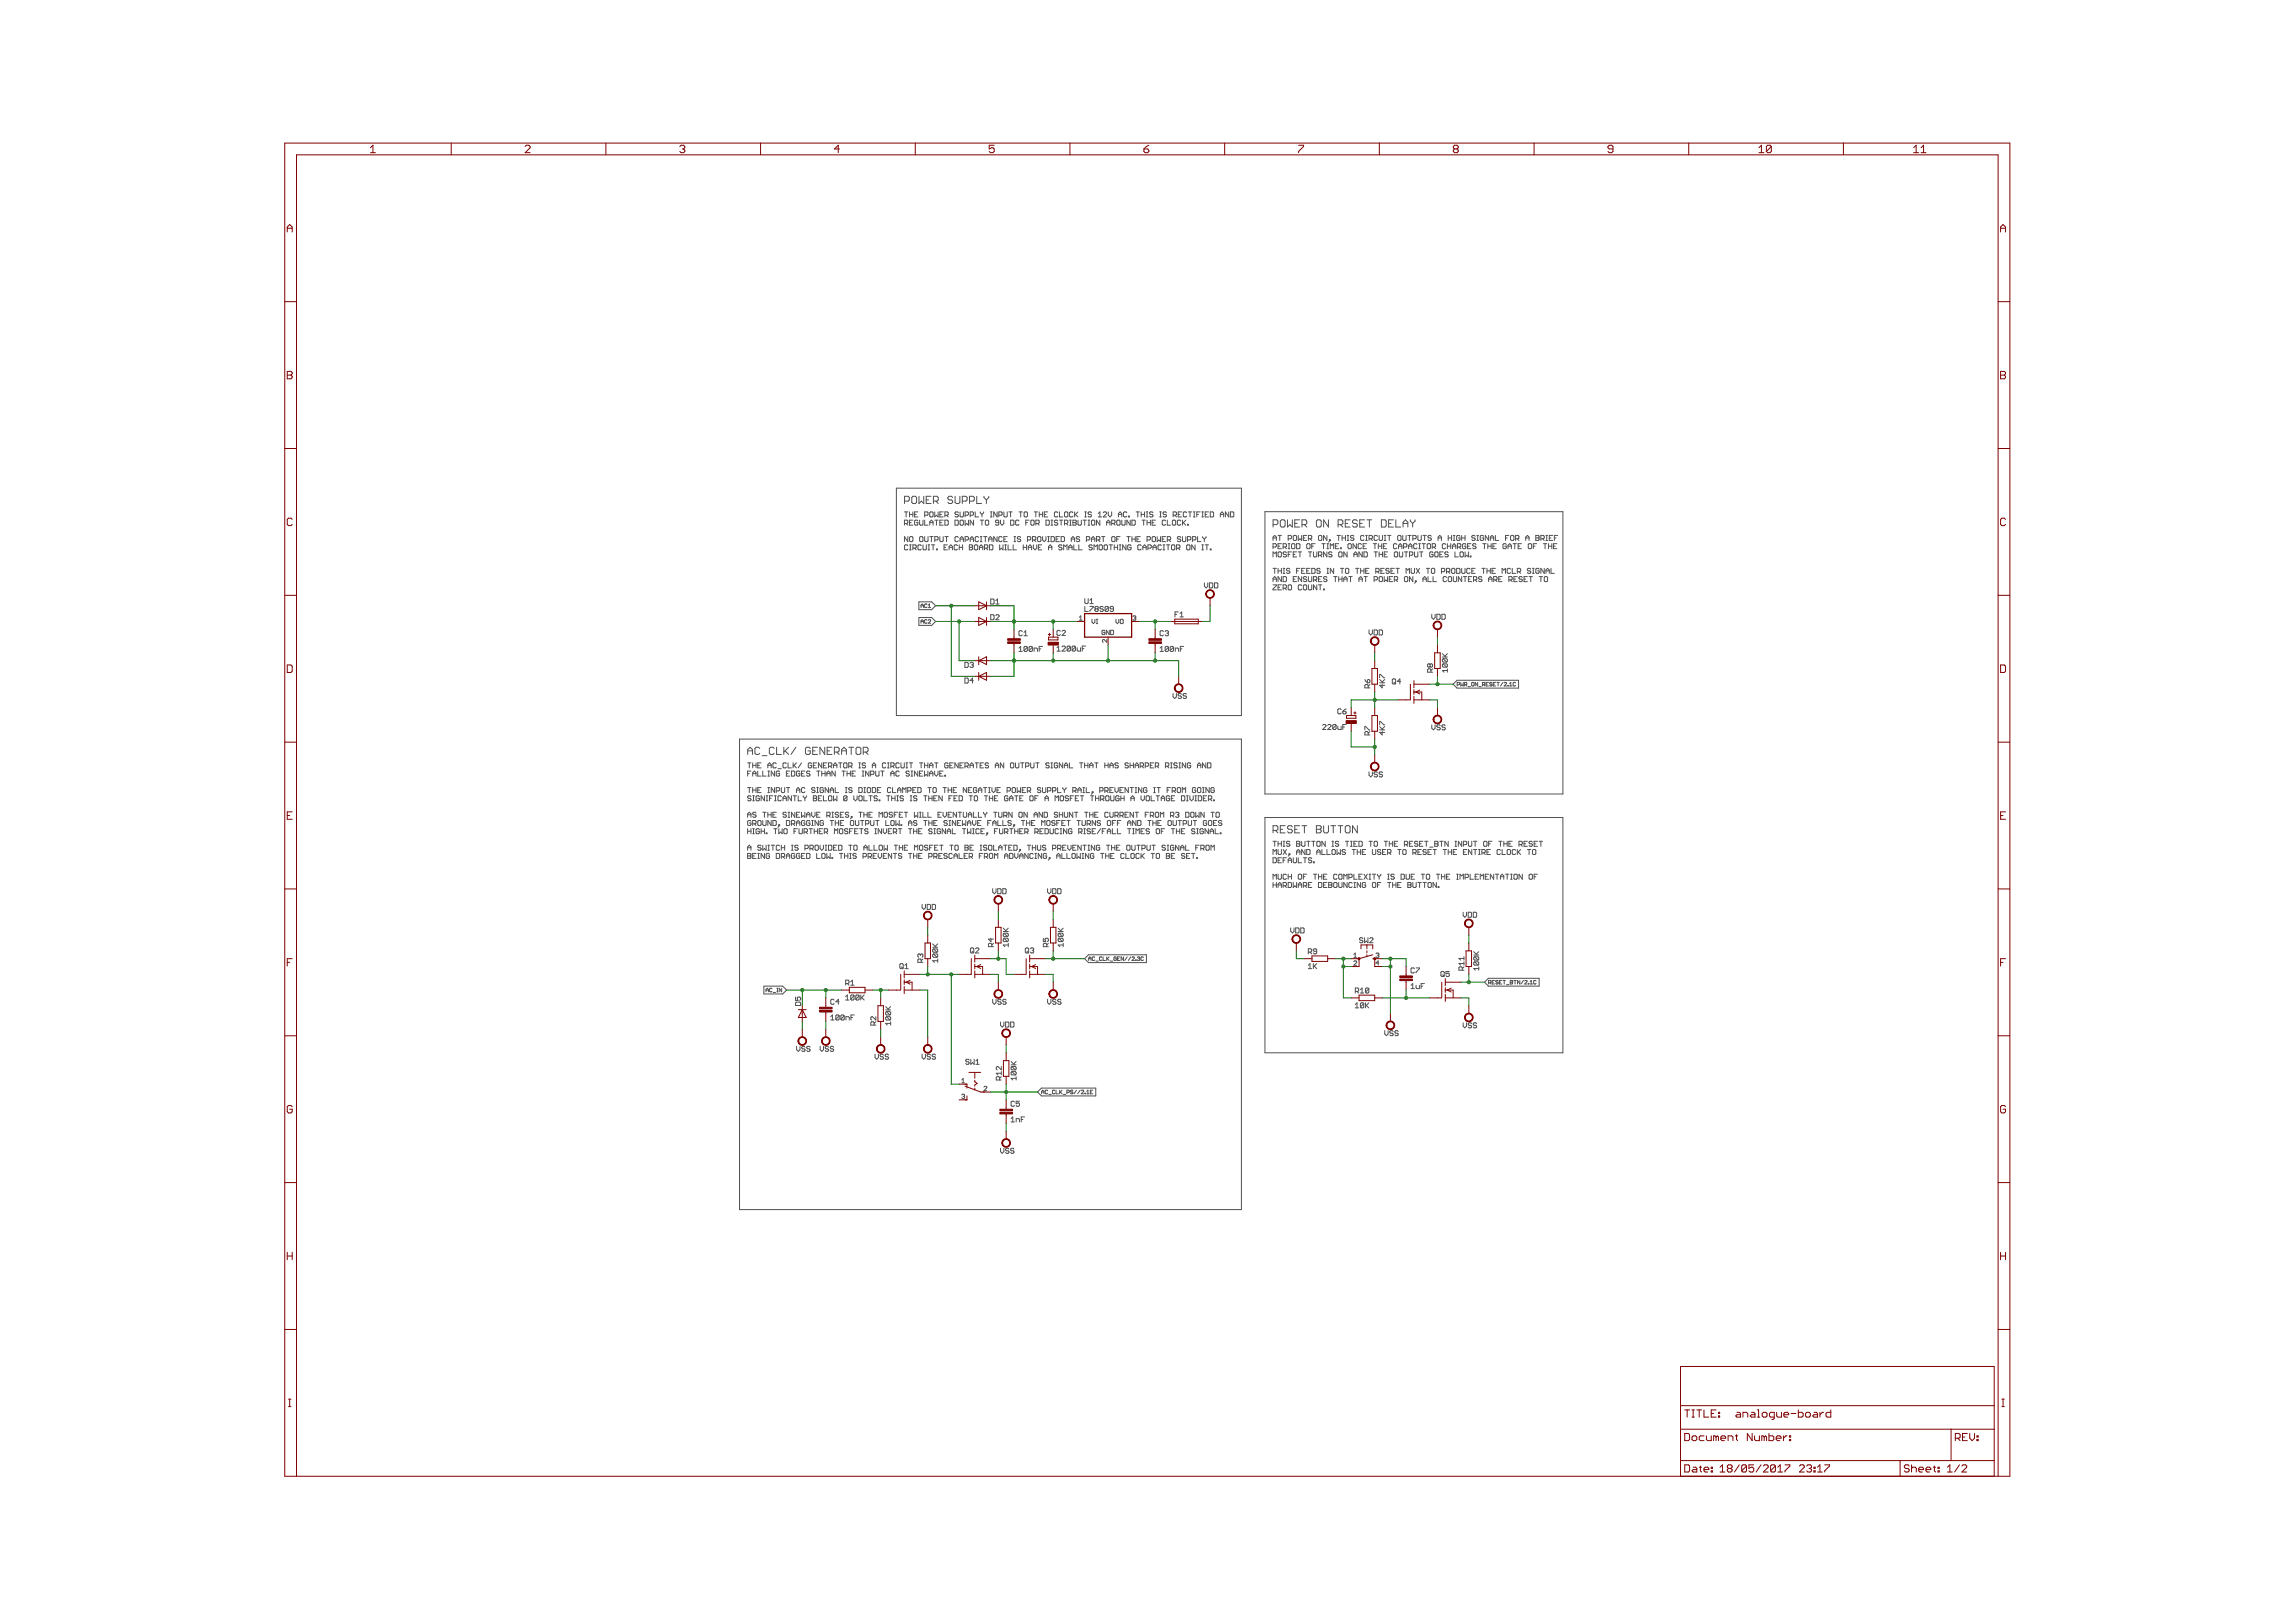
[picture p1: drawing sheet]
<svg xmlns="http://www.w3.org/2000/svg" width="1189mm" height="841mm" viewBox="0 0 1189 841" stroke-linecap="round" stroke-linejoin="round" font-family="sans-serif">
<g fill="none" stroke="#505050" stroke-width=".52">
<path d="M465 253h178v118h-178zM469 260h2v-2v-1h-2v4M473 257l2 1v2l-1 1h-1v-1v-2zM476 257v4l1-1 2 1v-4M480 259h1M482 257h-2v4h2M484 260h2v-2v-1h-2v4M485 260l1 1M494 258l-1-1h-1l-1 1 2 1 1 1-1 1h-1l-1-1M495 257v3l1 1h1v-1v-3M499 260h2v-1v-2h-2v4M502 260h2l1-2-1-1h-2v4"/>
<path d="M506 257v4h3M510 257l1 2M511 259v2M512 257l-1 2M469 271h1v-1h-1v2M469 265h1M470 265v3M470 271v1M470 278v3l-1-3v3M471 265v3M471 267h2M471 271h1"/>
<path d="M472 278h1v3l-2-1zM473 270h-2v2h2M473 265v3M474 267h1M476 265h-2v3h2M476 270h-1h-1v2h2v-1h-1M477 270v2h1v-2M477 278h1v3l-1-1zM479 267h2v-2h-2v3M479 270v2h2M479 278l1 3 1-1v-2M482 272v-2h1h1v2"/>
<path d="M482 271h2M482 278h2M482 265l2 1-1 2-1-1zM483 278v3M484 265v3l1-1 1 1v-3M484 280h2v-2h-2v3M484 270h2M485 270v2M487 267h1M487 278l1 3 1-1v-2M487 271h1M489 265h-2v3h2"/>
<path d="M489 270h-2v2h2M490 267h1v-2h-1v3M490 270h1v2h-1zM490 278h1M491 267v1M491 278v3M495 270h2l-1 2h-1zM497 266l-2-1v1l1 1h1l-1 1-1-1M497 278h-1h-1v3l2-1M498 265v3l1-1v-2M498 270h1v2h-1zM498 279h1"/>
<path d="M500 267h2l-1-2h-1v3M500 270v2l1-1 1 1v-2M500 280h1l1-2h-2v3M503 267h1l1-1-2-1v3M503 279h2M505 270v2l-2-2v2M505 265v3h2M507 278h-2l1 3 1-1M508 265l1 2M508 270h2M508 278h1M508 278v3"/>
<path d="M509 267v1M509 270v2M510 265l-1 2M510 278h2M511 270h1v2h-1zM511 278v3M512 279h2M513 265h1M513 268h1M514 265v3M517 265v3l-2-3v3M517 278v3l-2-3v3"/>
<path d="M518 271l-2-1h2v2h-1h-1M518 267h1v-2h-1v3M518 270v1l1 1 1-1v-1M519 278h-1v3l1-1M520 265l1 3 1-1v-2M520 279h1M522 278h-2v3h2M523 265h2M524 265v3M524 270h1v2h-1zM525 278h1M526 278v3"/>
<path d="M528 270h-2v2h1h1M528 265h2M529 265v3M529 278h-1l-1 1h2v1v1l-2-1M531 265l1 1v2l-1-1zM532 271h.1M532 280h2v-2h-2v3M533 270h-1v2M535 270h1v2h-2zM535 280h1l1-2h-2v3M536 265h2M536 280l1 1"/>
<path d="M537 265v3M537 271h1l1-1h-2v2M538 271l1 1M538 278h1v3l-1-1zM539 267h1M539 265v3M540 265v3M540 278v2l1 1 1-1v-2M541 267h1M542 270h2l-1 2h-1zM543 265h-2v3h2M543 278h1"/>
<path d="M543 278v3M545 278h1v3h-1zM545 270h1M545 272h1M545 270v2M547 279h1M548 266v-1l-2 1v1l1 1 1-1M548 270h-2l1 1h1v1h-2M549 278h-2v3h2M549 265v3h2M549 270h2M550 278h2l-1 3h-1z"/>
<path d="M550 270v2M552 271h1v-1h-1v2M552 265l1 1v2l-1-1zM553 271v1M554 270h1M554 272h1M555 270v2M555 279h2M556 266v-1l-2 1v1l1 1 1-1M556 270h2l-1 2h-1zM556 271h1M557 265v3"/>
<path d="M557 267l2 1M559 265l-2 2M559 270v2h1v-2M560 278h-1h-1v1l2 1-1 1-1-1M561 270h2M562 270v2M562 265h1M562 268h1M563 265v3M563 280h1l1-2h-2v3M564 270h1M564 272h1"/>
<path d="M564 270v2M566 266l-1-1-1 1v1h2l-1 1-1-1M566 279h1M566 270h1v2h-1zM568 280h2v-2h-2v3M569 280l1 1M569 268h2M569 266l1-1v3M570 270v2l-2-2v2M571 278h2M572 266v-1l1 1-1 2h1M572 278v3"/>
<path d="M574 271h1M574 272v-2h1v2M574 265v2l1 1 1-1v-2M576 271h1l1-1h-2v2M577 278h1l-1 3-1-1zM577 271l1 1M579 270h1v2h-1zM579 279h1M580 267h1M580 268v-2v-1l1 1v2M580 278h-1v3M581 270l1 2h1v-2"/>
<path d="M584 266v-1l-2 1v1l1 1 1-1M584 278h2M585 267v1zM585 278v3M586 270v2l-2-2v2M587 270h1v2h-1zM587 278v3M587 279h1M588 278v3M589 265h2M589 279h1M590 265v3"/>
<path d="M591 278h-2v3h2M591 267h2M591 265v3M592 270h2M593 270v2M593 265v3M594 265h1M594 268h1M594 265v3M594 270v2M594 280h2v-2h-2v3M594 271h2"/>
<path d="M596 270v2M597 271h1M598 266l-2-1v1l1 1h1l-1 1-1-1M598 278h1l-1 3-1-1zM599 270h-2v2h2M600 278v3l1-1v1v-3M601 265h1M601 268h1M601 265v3M602 279h1M604 270h-2v2h1h1M604 278h-2v3h2"/>
<path d="M604 266l-1-1v1l1 1v1l-1-1M605 270v2h2M605 280h1l1-2h-2v3M606 280l1 1M608 267h2l-1-2h-1v3M608 270h1v2h-1zM609 267l1 1M611 267h.1M612 278h-1h-1l1 1 1 1-1 1-1-1M612 270h-1h-1v2h1h1M612 265h-1v3h1M613 270v2"/>
<path d="M613 278v3l2-1v-2M613 271l2 1M615 270l-2 1M615 266v-1l-2 1v1l1 1 1-1M615 272h1zM615 280h2v-2h-2v3M616 265h2M617 265v3M618 280h1l1-2h-2v3M618 265h1M618 268h1M619 265v3"/>
<path d="M620 267h1M621 278v3h1M622 265h-2v3M623 265h1M623 268h1M623 265v3M623 278l1 1M624 279v2M625 267h.1M625 278l-1 1M626 265h-1v3h1M627 265l2 1v2h-2z"/>
<path d="M632 267h2M632 268v-2l1-1 1 1v2M637 265v3l-2-3v3M638 265l1 1v2h-1zM656 265h154v146h-154zM660 279h1M660 272h2v-2v-1h-2v4M662 277h2M663 277v3M664 270v-1l2 1v2l-1 1-1-1zM667 269v4l2-1 1 1v-4M668 279h1v-1l-1-1v3"/>
<path d="M671 277l1 1v2h-2zM671 271h1M673 277v3l1-1 1 1v-3M674 269h-3v4h3M675 272h2v-1v-2h-2v4M675 279h1M676 272l1 1M677 277h-2v3h2M678 279h1l1-1-2-1v3M679 279l1 1M682 270l1-1 2 1v2l-1 1-2-1zM684 277l1 1v2h-2z"/>
<path d="M688 277v3l-2-3v3M688 269v4l-2-4v4M689 280h.1M693 277h2M693 272h2l1-1-1-2h-2v4M694 277v3M695 272l1 1M696 279h1M696 277v3M697 271h1M697 277v3M698 277h1"/>
<path d="M699 277v3M700 269h-3v4h3M702 278l-2-1v1l1 1 1 1h-1h-1M703 270v-1l-2 1 1 1 1 1v1l-2-1M705 271h1M707 278l-1-1-1 1v2h1h1M707 269h-2v4h2M708 277h1M708 277v3M708 269h3M710 279h1v-1l-1-1v3M710 269v4"/>
<path d="M710 279l1 1M714 278l-1-1-1 1v2h1h1M715 277v3h1v-3M716 269h2v1v2v1h-2zM717 277h1M718 277v3M719 277h2M720 271h1M720 277v3M722 269h-2v4h2M723 269v4h3M725 277l1 1v2h-2z"/>
<path d="M727 277v3h2v-3M727 271h3M727 273v-2l1-2 2 2v2M730 277h1M730 277v3M731 269l1 2M732 271v2M732 279h2v-2h-2v3M733 269l-1 2M735 277v3h2v-3M737 277h2M738 277v3"/>
<path d="M742 278l-1-1-1 1v1h2l-1 1h-1M745 279h2M751 279h1M751 277v3M752 277v3M753 277h1M754 277v3M757 278l-1-1-1 1v2h2v-1h-1M758 279h1M758 277v3M759 277v3M764 278l-1-1v1l1 1v1h-1"/>
<path d="M765 277h1M766 277v3M769 278l-1-1-1 1v2h1l1-1h-1M771 277v3l-1-3v3M772 279h2M775 277v3h2M780 279h1M782 277h-2v3M783 277l2 1-1 2h-1zM785 279h2v-2h-2v3M786 279l1 1M791 279h1"/>
<path d="M796 279h1M796 277l2 1-1 2h-1zM799 279h1v-2h-1v3M799 279l1 1M801 277h1M802 277v3M803 279h1M805 277h-2v3h2M806 279h.1M807 277h-1v3M470 283v-1l-1 1v2h1M471 282h1"/>
<path d="M471 285h1M472 282v3M473 284h1l1-1-2-1v3M474 284l1 1M477 283v-1l-1 1v2h1M478 282l1 3h1v-3M481 282h1M481 285h1M481 282v3M483 282h1M484 282v3M485 285h1z"/>
<path d="M489 284h1M491 282h-2v3h2M492 284h2M492 285v-2l1-1 1 1v2M496 283v-1l-2 1v2h1h1M497 284h2M497 282v3M498 281v-2v-1l1 1v2M499 282v3M502 282l2 1v2h-2zM502 284h2M503 281v-2l1-1 1 1v2"/>
<path d="M505 282l2 1-1 2h-1zM508 284h1M508 285v-2v-1l1 1v2M508 281h1M510 284h2v-1l-2-1v3M511 284l1 1M512 281v-2l1-1 1 1v2M513 282l2 1-1 2h-1zM518 282v3l1-1 1 1v-3M521 282h1M521 285h1M521 282v3"/>
<path d="M522 282v3h2M525 282v3h2M525 281h1M530 284h2M530 282v3M532 282v3M533 284h2M533 285v-2l1-1 1 1v2M536 282v2v1l1-1v-2M538 284h1M540 282h-2v3h2M543 281h1"/>
<path d="M543 285v-2l1-1 1 1v2M543 284h2M550 283v-1l-1 1v1h1v1h-1M551 285v-3l1 1 1-1v3M554 284h2M554 285v-2l1-1 1 1v2M555 281v-2l1-1 1 1v2M556 282v3h2M559 282v3h2M566 281v-2l1-1v1v2M566 283l-1-1-1 1 2 1v1h-2M567 285v-3l1 1 1-1v3"/>
<path d="M570 283v-1l1 1v2h-1zM572 283l1-1 1 1v2h-2zM575 282h2M576 282v3M577 284h2M577 282v3M579 282v3M580 282h1M580 285h1M580 282v3M584 282v3l-2-3v3M586 283v-1l-2 1 1 2h1v-1h-1"/>
<path d="M591 283v-1l-1 1v2h1M592 284h2M592 285v-2l1-1 1 1v2M595 284h1l1-1-2-1v3M598 285v-2v-1l1 1v2M598 284h1M602 283l-1-1-1 1v2h1h1M603 282h1M603 285h1M603 282v3M604 282h2M605 282v3"/>
<path d="M607 283l1-1 1 1-1 2h-1zM610 284h1v-1l-1-1v3M611 284v1M615 283v-1l2 1-1 2h-1zM619 282v3l-1-3v3M623 282h1M623 285h1M623 282v3M625 282h1M625 282v3M627 285h1zM660 289v-3l1 1v-1v3"/>
<path d="M660 280v-2l1-1v1v2M660 283h1v-1h-1v2M660 295h1M661 295v2M662 295v2M662 283h1M662 296h2M663 286h1v3l-2-1zM664 282h-2v2h2M664 299v2l-2-2v2M664 295v2M665 283h1l1-1h-2v2"/>
<path d="M665 299h2l-1 2h-1zM665 295h1M665 297h1M665 295v2M666 283l1 1M667 286h-2v1h1l1 1-1 1-1-1M668 282h.1M668 284h.1M668 287h.1M668 282v2M668 295h-1l1 1v1h-1M669 282h1h1v2h-2z"/>
<path d="M669 286h-1v3M670 287h1M672 286h-2v3h2M672 299h-2v2h2M672 282h2l-1 2h-1zM672 296h1M673 286h2M674 295h-2v2M674 286v3M675 299v2l-2-2v2M675 296h.1M676 295h-1v2h1"/>
<path d="M677 299h-1l-1 1h2v1h-2M677 296h1M678 282h1l-1 2h-1zM678 299v2h2v-2M678 286h2M679 295h-2v2h2M679 286v3M680 295h2l-1 2h-1zM680 283h1M681 286v3l1-1v-2M682 282h-2v2M683 288l2-1v-1h-2v3"/>
<path d="M684 295h-1h-1l2 1v1h-2M684 288l1 1M685 299h-2v2h2M685 282h2M686 282v2M688 286v3l-2-3v3M688 299h-2v1h1l1 1h-1h-1M688 282h1M688 284h1M688 295h1M688 297h1M688 282v2"/>
<path d="M688 295v2M689 280v1M689 284v-2l1 1 1-1v2M690 286h-1v1h1v1v1l-1-1M691 295v2l-2-2v2M691 299h2M692 283h1M692 299v2M694 299v2M694 282h-2v2h2M694 286h2l-1 3-1-1zM695 284h.1"/>
<path d="M695 295h1M696 299v2M696 295v2M698 295h1v2h-2zM698 286v3l-2-3v3M698 280h1M699 282h1v2h-1zM699 299h2M700 299v2M702 289v-2l1-1v1v2M702 287h1M703 295h1"/>
<path d="M703 282v2l-2-2v2M703 295v2M705 295v2M705 296h2M706 282h-1h-1v2h2M706 286v3l-2-3v3M706 283h1M707 286h2l-1 3h-1zM707 295v2M707 299h2M708 280h1M708 296h1"/>
<path d="M708 299v2M708 282h-2v2h2M709 295h-1v2h1M712 282h1M712 286h2M713 282v2M713 296h2l-1-1h-1v2M713 286v3M714 296l1 1M714 283h2M714 282v2M715 286v3"/>
<path d="M715 287h1M715 299h1v2h-1zM716 296h.1M716 282v2M716 286v3M717 283h1M717 280h1M717 287h1M717 299v2h1h1v-2M717 295h-1v2h1M719 282h-2v2h2M719 286h-2v3h2"/>
<path d="M720 295h-1h-1l2 1v1h-2M721 296h1M722 299h-2v2h2M723 295h-2v2h2M723 286h1v3l-1-1zM723 295h2M724 282h-1h-1l1 2h1M724 295v2M725 283h2M725 284v-1l1-1 1 1v1M725 286l1 3 1-1v-2M727 283h2v-1h-2v2"/>
<path d="M728 299h2l-1 2h-1zM728 286h2M729 286v3M729 297v-2h1v2M730 283h2M730 284v-1l1-1 1 1v1M730 288h2v-2h-2v3M731 295l1 2h1v-2M732 299v2l-2-2v2M733 286l1 3 1-1v-2M734 295l2 2M734 282h-1v2h1"/>
<path d="M735 282h1M735 284h1M736 282v2M736 286h1M736 295l-2 2M737 286v3M737 282h2M738 282v2M739 295h2M740 282h1v2h-1zM740 295v2M740 299v2h2"/>
<path d="M742 295h2l-1 2h-1zM742 283h2v-1h-2v2M743 286h-1h-1v3l2-1v-1h-1M743 299v2h1M743 283l1 1M744 286h1v3l-1-1zM745 280v-2l1-1 1 1v2M746 287h1M747 296h2l-1-1h-1v2M748 286h-2v3h2M749 282h-2v2h1h1M750 299h-1h-1v2h2"/>
<path d="M750 296h1v-1h-1v2M750 283h2M750 282v2M751 286h-2v1h1l1 1-1 1-1-1M751 296v1M751 299h1v2h-1zM752 282v2M753 295h1v2h-2zM753 283h1M753 284v-1l1-1v1v1M753 280h1M753 299l1 2h1v-2"/>
<path d="M754 286v3h2M755 295h2l-1 2h-1zM755 283h2v-1h-2v2M756 283l1 1M757 286h1v3l-1-1zM758 295v2h1v-2M758 299v2l-2-2v2M758 299h2M759 286v3l1-1 1 1v-3M759 299v2M760 282h-1h-1v2h1l1-1h-1M761 283h.1"/>
<path d="M762 295h-1h-1v2h1h1M762 288v1zM762 282h-1v2h1M763 299h-2v2h2M763 296h1M764 295h-1v2h1M765 282h-1h-1l1 1h1l-1 1h-1M765 280h1M768 299h-1l-1 1h2v1h-2M768 295h2M768 282h2M769 295v2"/>
<path d="M769 282v2M771 296h1M771 295v2M771 283h2M771 282v2M772 295v2M772 280v-2l1-1 1 1v2M773 282v2M773 296h1M774 283h1M775 295h-2v2h2M775 282h-1v2h1"/>
<path d="M778 297v-2h1h1v2M778 299h-1v2h1M781 282h-1h-1v2h1l1-1h-1M782 283h1M782 284v-1v-1l1 1v1M783 295h-1h-1v2h1h1M784 295v2h1M784 282h2M785 282v2M786 299h-1v2h1M786 296h2v-1h-2v2M787 283h1"/>
<path d="M787 296l1 1M789 282h-2v2h2M789 299h-1l-1 1h2v1h-2M791 280v-2l1-1v1v2M792 299h-2v2h2M792 282h2l-1 2h-1zM792 299h2M793 295h-1v1h1v1h-1M793 299v2M794 295h1M794 297h1M795 295v2"/>
<path d="M795 283h1M796 282h-1v2M798 295h-1h-1v2h1l1-1h-1M798 299h1M799 299v2M800 282h2M800 295v2l-1-2v2M801 282v2M801 299h1v2h-2zM801 280h1M801 297v-2h1h1v2M801 296h2"/>
<path d="M802 283h2M802 282v2M804 295v2h2M804 282v2M805 283h1M807 282h-2v2h2M476 312h7l2 2-2 2h-7zM476 320h7l2 2-2 2h-7zM477 315l1-2 1 2M477 314h2M480 313h-1v2h1M481 315h1"/>
<path d="M481 314l1-1v2M513 310l2 1v2h-2zM513 319h2v2h-2zM516 311l1-1v3M516 313h2M516 319h2l-2 2h2M559 320l1-1v2M562 310l1 3 1-1v-2M562 314v3h2M565 314h2l-2 3M565 311l1-1v3M565 313h2"/>
<path d="M568 316l-1-1 1-1 1 1v1M568 316h-1l1 1 1-1M568 316h1M572 315l-1-1-1 1 1 1h1l-1 1-1-1M574 315v2l-1-1M574 315l-1-1v2M574 315l-1 1M577 316h-1l-1-1 1-1 1 1v1v1l-2-1M587 320l1-1v1M609 318h1M611 317h-2v3M612 318v-1v3"/>
<path d="M612 320h1M624 302v2l1 1 1-1v-2M627 302h2l-1 3h-1zM629 302h2v3h-2zM660 301v-1l1-1v1v1M660 303h1l-1 2v1h1M660 300h1M662 304h1M664 303h-2v3h2M665 305h1l1-2h-2v3M666 305l1 1M668 303h1v3l-1-1z"/>
<path d="M670 300h1M675 303h-1h-1v3l2-1M675 303h1h1v3l-2-1zM678 303v3l2-1v-2M681 301h1v-2h-1v2M682 301h.1M682 303v3l-1-3v3M683 300h1M683 303h2M684 303v3M686 305v1zM694 300h2"/>
<path d="M696 301v-1l1-1 1 1v1M696 300h2M704 301v-1l1-1 1 1v1M704 300h2M712 301h1l1-2h-2v2M720 300h1M723 301l1-1v-1h-1v2M723 301h1M734 301h.1M734 301l-1 1M737 300h2M737 301v-1l1-1 1 1v1"/>
<path d="M742 318v2l1 1 1-1v-2M745 318l1 1v2h-1zM747 318l2 1v2h-2zM761 300h1M764 301l1-1v-1h-1v2M764 301h1M771 301v-1l1-1 1 1v1M771 300h2M774 301l2-1-1-1h-1v2M775 301h1M777 300h1M782 301l2-1-1-1h-1v2"/>
<path d="M783 301h1M785 300h.1M790 300h1M477 323l1-2 1 2M477 322h2M480 321h-1v2h1M481 321h1l-1 2h1M528 336l1-1v3M528 338h2M530 327h-1h-1v2h1h1M531 328l1-1v2M531 329h1"/>
<path d="M532 335v2v1l-1-1M532 335h-1v2M532 335l-1 2M535 335v2v1l-2-1M535 335h-1l-1 2M535 335l-2 2M536 338v-2h1l1 2M539 336h.1M540 335h-1v3M548 336l1-1v2M548 337h2M550 327h-1h-1v2h2"/>
<path d="M550 327h1h1l-2 2h2M550 335h1h1l-2 2h2M555 335v2h-1h-1M555 335h-2v2M555 335l-2 2M557 335h-1v2M557 335v2h-1M557 335l-1 2M558 336l1 1h1v-1M559 321h2M561 336h1M563 335h-2v2"/>
<path d="M566 321v1l1 1v-1v-1M568 321h1M568 323h1M569 321v2M573 327h-2v1l1 1 1-1h-1M574 331v2l-2-2-1 1 1 1M575 327v2l-2-2v2M576 327h1v2h-1zM578 321v1l1 1 1-1v-1M581 321h1v2h-1zM588 320h.1M588 320v1h-1"/>
<path d="M601 336l1-1v3M601 338h2M603 327h-2l1 2h1M604 327h1h1l-1 1M605 328h.1M605 328l1 1h-1h-1M606 335v2l-1 1-1-1M606 335h-2v2M606 335l-2 2M608 335v3l-2-1M608 335l-2 2M608 335h-2v2"/>
<path d="M609 338v-2h1l1 2M612 336h1M613 335h-1v3M710 326v2v1l1-1v-2M712 326l2 1-1 2h-1zM715 326l1 1v2h-1zM748 339l1 1M750 339l-1 1M500 343l2 1-1 2h-1zM500 351l2 1-1 2h-1zM503 344l1-1v1v1M504 345h.1"/>
<path d="M504 345v1l-1-1M504 353h-1l1-2v3M608 359v2l1 1 1-1v-2M612 360v-1l-1 1v1h1v1h-1M615 360l-1-1-1 1 1 1h1l-1 1h-1M707 352l2 2M709 353v-1l1 1-1 1zM709 356v-1h-1l-1 1h3M710 355l-1 1M715 354h3M715 352l2 2M715 351v-2l3 2"/>
<path d="M716 355v1l-1-1h3M718 352l-2 1M722 352h1v2h-1zM722 354h1M726 353h-2l1-1v2M741 344h-1v2l1-1M741 344h1v2l-1-1M741 344v1M742 348l-1-1h-1v1h2M742 347h.1M748 340h2M748 341h2v1v1"/>
<path d="M748 344h2v2M748 344l2 2M748 341l2 2M748 344v1l2 1M748 341v2h2M750 347h-2v1M750 347v1M755 353h32v4h-32l-2-2zM755 355h1v-1h-1v1M757 354v1h1v-1M759 355h1v-1h-1v1M760 355h.1"/>
<path d="M761 356h1M763 354h1v1h-1zM766 354v1l-1-1v1M766 356h2M768 355h1l1-1h-2v1M769 355h1M770 355h1M771 354h-1v1h1M773 354h-1l1 1h-1M774 355h1M775 354h-1v1h1M776 354h1"/>
<path d="M776 354v1M779 354l-1 1M780 354h1l-1 1h1M781 355h1zM782 355h2M782 354h1v1M785 354h-1v1h1M685 376l1-1 1 1-2 2h2M688 376l1-1 1 1-2 2h2M692 376v2h-1M692 376l-1-1v3M692 376l-1 2"/>
<path d="M693 376l1 2h1v-2M695 368v-1l-2 1 1 2 1-1M696 369h1h1l-2 1zM696 377h1M698 375h-2v3M698 367l-2 2M707 378v-2l3 2M710 379l-1 1M715 376v-2l3 2M715 378h3M715 376l2 2M716 379v2l-1-1h3"/>
<path d="M718 376l-2 2M742 376v1l1 1 1-1v-1M746 376h-1v1h1v1h-1M749 376h-1h-1l2 1v1h-2M383 383h260v244h-260zM387 395h2M387 391v-3l2-1 1 1v3M387 389h3M388 395v3M389 400h-2v2M390 395v3M390 397h2"/>
<path d="M392 395v3M393 397h1M393 400v2h1M394 388l-1-1-2 1v2l1 1 2-1M394 395h-1v3h1M395 392h2M395 400v2h2M398 397h2M398 398v-2l1-1 1 1v2M398 400h1M398 400v2M401 388v-1l-2 1v2v1l2-1"/>
<path d="M401 400v2l-1-2v2M402 396v-1l-1 1v2l1-1M402 387v4h3M403 398h2M406 387v4M407 389l2 2M408 396l-1-1-1 1v1v1l2-1M408 395v3h2M409 387l-3 3M409 400h-1v2h1M410 400h2l-1 2h-1zM411 395v3"/>
<path d="M411 397l2 1M412 387l-2 4M413 395l-2 2M415 395l-1 3M417 400h-2v2h2M420 388l-1-1-2 1v2l2 1 1-2h-1M421 396l-1-1-1 1v1l1 1 1-1h-1M421 389h1M422 397h.1M423 395h-1v3h1M423 400h2M424 387h-3v4h3"/>
<path d="M424 400v2M426 395v3l-2-3v3M426 400v2M427 397h1M427 387v4l-2-4v4M428 400v2M428 395h-1v3h1M429 389h1M429 397h2v-1l-2-1v3M430 397l1 1M431 387h-2v4h2M432 397h2"/>
<path d="M432 398v-2l1-1 1 1v2M432 390h2l1-1-1-2h-2v4M433 400v2l-2-2v2M434 390l1 1M435 395h1M435 395v3M436 389h3M436 391v-3l1-1 2 1v3M436 400h2M437 396l1-1 1 1v2l-2-1zM437 400v2M439 400v2"/>
<path d="M440 397h1l1-1-2-1v3M440 387h2M441 397l1 1M441 400v2M441 387v4M443 400h-1v2h1M444 387l2 1v2l-1 1-1-1v-2zM445 395h1M445 398h1M446 395v3M447 400h1M447 400v2"/>
<path d="M447 390h2l1-1-1-2h-2v4M449 396l-1-1-1 1v1h2l-1 1-1-1M449 390l1 1M450 400v2l-1-2v2M452 397h2M452 398v-2l1-1 1 1v2M454 400v2h2v-2M456 400h2M457 400v2M459 396v-1l-2 1v1l1 1 1-1M460 395h1M460 398h1"/>
<path d="M460 395v3M462 397h1v-1l-1-1v3M463 397v1M466 396v-1l-2 1v1l1 1 1-1M467 395v3l2-1v-2M470 395h.1M470 398h.1M470 395v3M471 395h2M472 395v3M472 400h1M473 400v2"/>
<path d="M476 400v2l-2-2v2M477 395h1M477 395v3M478 400h-1v2h1M479 395v3M479 400v2l1-1 1 1v-2M479 397h2M481 395v3M482 398v-2l1-1v1v2M482 397h1M484 400v1l1 1 1-1v-1M484 395h2"/>
<path d="M485 395v3M489 400h-2v2h2M491 396v-1l-1 1v1l1 1v-1h-1M492 397h1M494 395h-2v3h2M497 395v3l-2-3v3M497 397h1M499 395h-2v3h2M500 397h1l1-1-2-1v3M501 397l1 1M503 398v-2l1-1v1v2M503 397h1"/>
<path d="M505 395h2M506 395v3M508 397h1M510 395h-2v3h2M512 396v-1l-1 1v1h1v1l-1-1M516 398v-2l1-1 1 1v2M516 397h2M520 395v3l-2-3v3M524 396v-1l1 1v2l-1-1zM526 395l1 3 1-1v-2M529 395h2M530 395v3"/>
<path d="M532 397h1v-1l-1-1v3M534 395l1 3 1-1v-2M537 395h2M538 395v3M544 396l-1-1-1 1v1h2l-1 1-1-1M545 395h.1M545 398h.1M545 395v3M548 396v-1l-2 1 1 2 1-1h-1M551 395v3l-2-3v3M552 398v-2v-1l1 1v2M552 397h1"/>
<path d="M554 395v3h2M559 395h2M560 395v3M562 397h2M562 395v3M564 395v3M565 398v-2l1-1v1v2M565 397h1M567 395h2M568 395v3M573 397h1M573 395v3"/>
<path d="M574 395v3M575 398v-2l1-1 1 1v2M575 397h2M580 396l-2-1v1l1 1h1l-1 1-1-1M585 396l-1-1-1 1v1h2l-1 1-1-1M586 397h1M586 395v3M587 395v3M588 397h2M588 398v-2l1-1 1 1v2M591 397h1l1-1-2-1v3M592 397l1 1"/>
<path d="M594 397h1v-1l-1-1v3M596 397h1M598 395h-2v3h2M599 397h1v-1l-1-1v3M600 397v1M604 397h1l1-1-2-1v3M605 397l1 1M607 395h.1M607 398h.1M607 395v3M610 396v-1l-2 1 1 1h1v1l-2-1M611 395h1"/>
<path d="M611 398h1M611 395v3M614 395v3l-1-3v3M617 396v-1l-2 1v1l2 1v-1h-1M621 398v-2v-1l1 1v2M621 397h1M625 395v3l-2-3v3M626 395l2 1-1 2h-1zM709 381v-1l-1-1-1 2h3M710 400v2v1l1-1v-2M387 401h1M387 408h2"/>
<path d="M388 408v3M389 413l-1-1-1 1 2 1v1h-2M390 402v-2h1h1v2M390 408v3M390 401h2M390 409h2M390 412h1M390 415h1M391 412v3M392 408v3M393 409h1M394 413l-1-1-1 1v2h1l1-1h-1"/>
<path d="M394 408h-1v3h1M396 412v3l-2-3v3M397 412h1M397 415h1M397 412v3M398 402h1M398 408h1M398 411h1M398 408v3M399 414h1M401 412h-2v3M401 408v3l-1-3v3"/>
<path d="M401 412h1M401 415h1M402 412v3M402 410l2-1v-1h-2v3M404 400h-2v2h2v-1h-1M405 408v3l2-1v-2M405 413l-1-1-1 1 1 2h1M406 415v-2l1-1 1 1v2M406 414h2M408 401h.1M408 408h1M408 408v3"/>
<path d="M410 412v3l-2-3v3M411 412h2M412 412v3M413 411v-2l1-1 1 1v2M413 409h2M414 412v3h1M415 400h-1h-1v2h1l1-1h-1M415 401h1M416 412l1 2M417 409v-1l-2 1v1l1 1 1-1M417 414v1M418 412l-1 2"/>
<path d="M420 400h-2l1 1 1 1h-1h-1M422 412l1 1v2h-1zM422 414h1M422 409v-1l-1 1 1 1v1l-1-1M423 408h1M423 411h1M424 408v3M424 414h1M426 412h-2v3h2M426 401h2M427 409l-1-1-1 1v2l2-1v-1h-1M427 412v3h1"/>
<path d="M428 401h2M428 402v-2h1h1v2M429 413l1-1 1 1v2h-2zM429 408v3l-1-3v3M430 411v-2l1-1 1 1v2M430 409h2M432 412v3l1-1 1 1v-3M433 408v3h2M438 408h1M438 411h1M439 408v3M439 413l-1-1-1 3"/>
<path d="M439 413v2h-2M439 413l-2 2M439 401h2M442 409l-1-1-1 1 2 1-1 1-1-1M442 401h.1M442 412v2l1 1 1-1v-2M445 408l2 1-1 2h-1zM446 412l1 1-1 2h-1zM447 402h1M448 408h1M448 411h1M448 412v3h1"/>
<path d="M448 408v3M449 409l1-1 1 1v2l-2-1zM450 412h2M451 401h2v-1h-2v2M451 412v3M452 408l2 1-1 2h-1zM455 413l-2-1v1l1 1 1 1h-1h-1M455 409h1M456 415h.1M456 408h-1v3h1M459 412h2M460 412v3"/>
<path d="M462 402v-2h1v2M462 401h1M462 409l-1-1-1 1v2l2-1M462 414h2M462 412v3M463 408v3h1M464 412v3M465 412h1M465 415h1M465 411v-2l1-1 1 1v2M465 409h2M465 412v3"/>
<path d="M466 400h-2v2h1h1M468 411v-3l1 1 1-1v3M468 413l-1-1-1 1 2 1v1h-2M470 410h2v-1l-2-1v3M471 400h-1l1 1v1h-1M472 412h1M472 415h1M472 412v3M472 402h1M473 409h1M475 408h-2v3h2M475 413l-1-1-1 1 2 1v1h-2"/>
<path d="M476 408l1 1v2h-1zM477 401h.1M479 412h1M480 412v3M481 408h2M481 412v3M481 414h2M482 402v-2h1v2M482 408v3M482 401h1M483 412v3M484 408l1 1v2l-1-1z"/>
<path d="M484 414h1M486 412h-2v3h2M487 401h1M488 412v3l-1-3v3M489 408h1M490 402h.1M490 408v3M491 408v3M491 409h2M492 414h1M493 408v3M494 412h-2v3"/>
<path d="M494 409h1M494 414h1M496 408h-2v3h2M496 412h-2v3h2M497 412l2 1-1 2h-1zM501 408v3l-2-3v3M502 409h1M502 412h2M503 412v3M504 408h-2v3h2M505 412l2 1-1 2h-1zM506 409v-1l-2 1 1 2 1-1v-1h-1"/>
<path d="M507 411v-2l1-1 1 1v2M507 409h2M510 408h1M510 412h2M511 408v3M511 412v3M512 408h1M512 411h1M513 408v3M513 412v3M513 414h1M514 408v2l1 1 1-1v-2"/>
<path d="M514 412v3M515 414h1M517 409h1M517 412h-2v3h2M518 408h-1v3h1M522 410h1l1-1-2-1v3M522 413v-1l-1 1v2h1v-1h-1M523 415v-2l1-1 1 1v2M523 414h2M525 409v-1l1 1v2l-1-1zM526 412h2M527 412v3"/>
<path d="M527 408v3l1-1 1 1v-3M528 414h1M530 409h1M530 412h-2v3h2M532 408h-2v3h2M532 410h2v-1l-2-1v3M533 410l1 1M534 412l1 1v2h-1zM536 414h1M538 412h-2v3M539 409v-1l-1 1 1 1v1l-1-1M540 408l1 3 1-1v-2"/>
<path d="M542 415v-2v-1l1 1v2M542 414h1M543 410h1l1-1-2-1v3M545 410h2v-1l-2-1v3M547 415v-3l1 1 1-1v3M548 408v3h2M550 412l1 1v2h-2zM551 408l1 1M552 409v2M552 408v1M554 413l-2-1v1l1 1 1 1h-1h-1M555 414h1"/>
<path d="M556 410h1l1-1-2-1v3M556 412h-1v3M557 410l1 1M557 414h1M559 411v-2v-1l1 1v2M559 409h1M559 412h-2v3h2M560 412h2M561 412v3M561 408h1M561 411h1M562 408v3"/>
<path d="M563 408v3h2M565 412h2M566 412v3M566 410v1zM566 411v1M568 414h1M568 412v3M569 412v3M570 410h1l1-1-2-1v3M570 414h2v-2h-2v3M571 414l1 1M573 410l1-1v-1h-1v3"/>
<path d="M573 410l1 1M573 412l2 1-1 2h-1zM575 409h1M576 412v3h1v-3M577 408h-2v3h2M578 408v2l1 1 1-1v-2M580 413v-1l-2 1v2h2v-1h-1M580 409h1M581 414h2M581 412v3M582 408h-2v3h2M583 412v3"/>
<path d="M585 408v3l-2-3v3M586 408h1M586 414h2M586 415v-2l1-1 1 1v2M587 408v3M588 408h1M588 411h1M589 408v3M591 412v2l1 1 1-1v-2M592 408v3l-2-3v3M594 409v-1l-1 1v2l1-1v-1M594 412l2 1-1 2h-1z"/>
<path d="M597 412v3h1M598 408h1M598 411h1M598 408v3M599 412h2M600 408h1M600 412v3M600 408v3M602 415v-2l1-1 1 1v2M602 414h2M605 409h1M606 413v-1l-2 1 1 2h1v-1h-1"/>
<path d="M607 408h-2v3M607 414h1M607 410h2v-1l-2-1v3M608 410l1 1M609 412h-2v3h2M611 408l1 1-1 2-1-1zM612 412l2 1v2h-2zM613 411v-3l1 1v-1v3M615 412h1M615 415h1M615 412v3M617 412v2l1 1v-1v-2"/>
<path d="M619 412h1M619 415h1M620 409l-1-1-1 1v2l2-1v-1h-1M620 412v3M621 408l1 1v2l-1-1zM621 412l2 1-1 2h-1zM623 408h1M623 411h1M624 408v3M624 414h1M625 412h-1v3h1M626 414h2v-2h-2v3"/>
<path d="M627 408v3l-2-3v3M627 414l1 1M629 415h.1M629 409v-1l-1 1v2l1-1v-1h-1M714 400h-1h-1l1 1 1 1-1 1-1-1M716 400h-1v1l1 1v1l-1-1M387 424v-2l1-1 1 1v2M387 429v3M387 422h2M387 431h2M387 439h2M389 426v-1l-2 1v1l2 1v-2h-1"/>
<path d="M389 429v3M390 427h1l1-1-2-1v3M390 432h1M390 429h1M391 429v3M391 427l1 1M392 421h-1l-1 1h1l1 1-1 1-1-1M393 426v-1l1 1v2l-1-1zM394 430l-1-1-1 1v2h1l1-1h-1M394 438h-1v1l1 1v1l-1-1M394 429v3M394 431h2"/>
<path d="M395 438v3l1-1 1 1v-3M395 425l1 3 1-1v-2M395 421h2M396 421v3M396 429v3M397 432h.1M398 421v3M398 422h2M398 438h1M398 438v3M400 425v3l-2-3v3M400 421v3"/>
<path d="M400 438h1M401 425l1 1v2h-1zM401 438v3M401 422h.1M401 429h2M402 429v3M402 421h-1v3h1M404 427v1zM404 429v3v-1l1 1v-3M404 438h-2v2l1 1 1-1M404 428l-1 1M405 438v3"/>
<path d="M405 439h2M407 438v3M407 429l1 1v2h-2zM408 421h-2v1h1l1 1-1 1-1-1M408 425l1 1v2h-1zM408 424h1M408 421h1M409 421v3M410 427h1l1-1-2-1v3M410 438h1M411 438v3M411 427l1 1"/>
<path d="M411 431h1M412 421v3l-2-3v3M413 428v-2l1-1 1 1v2M413 422h1M413 426h2M413 429h-2v3M414 438h-1h-1v1l2 1-1 1-1-1M414 429l1 3h1v-3M415 421h-2v3h2M415 421v3l1-1 1 1v-3M417 431h1v-2h-1v3M417 426v-1l-2 1v1l2 1v-2h-1"/>
<path d="M417 440h1l1-2h-2v3M418 431v1M418 424v-2l1-1 1 1v2M418 422h2M419 429h2M420 426l-1-1-1 1v2l2-1v-1h-1M420 440l1-1v-1h-1v3M420 429v3M421 440v1M421 428h1M421 421v2l1 1v-1v-2M421 425h1"/>
<path d="M421 425v3M422 431h2M422 429v3M422 438h1h1v3l-2-1zM423 422h1M424 429v3M424 425v3l-2-3v3M425 431h.1M425 421h-2v3h2M425 438v2l1 1 1-1v-2M426 429h-1v3h1M427 426l-1-1-1 1v2l2-1v-1h-1"/>
<path d="M427 431h2l-1-2h-1v3M428 438h.1M428 431l1 1M428 438v3M428 423h2v-2h-2v3M429 438h2v3h-2zM429 423l1 1M430 425h2M431 425v3M431 424h1M431 421h1M432 421v3"/>
<path d="M432 439h1M432 432v-3l1 1 1-1v3M433 425v3M433 426h2M434 438h-2v3h2M435 421h-2v1h1l1 1-1 1-1-1M435 425v3M435 438h1v3h-1zM435 422h1M435 426h1M435 429l2 1-1 2h-1zM437 421h-2v3h2"/>
<path d="M437 425h-2v3h2M439 430l-1-1v1l1 1v1h-1M440 421h-1l-1 1h1l1 1-1 1-1-1M440 438h2M440 431h1M441 426v-1l1 1v2l-1-1zM441 438v3M441 423l1 1zM442 424h-1M442 429h-2v3M442 438h1h1v3l-2-1zM443 431h1"/>
<path d="M443 425l1 3 1-1v-2M445 429h-2v3h2M445 421h2M446 429h1M446 421v3M446 425h2M446 429v3M447 425v3M448 421v3M448 422h1M448 439h1M449 427h1v-1l-1-1v3"/>
<path d="M449 421v3M450 430l-1-1-1 1 1 1 1 1h-1h-1M450 438v3h2M450 422h1M451 425l1 3 1-1v-2M452 421h-2v3h2M453 438v3h2M453 432h1M453 429h1M454 429v3M454 425h2M455 425v3"/>
<path d="M456 424v-3v1l1-1v3M456 438h1v3l-1-1zM457 429v3l-2-3v3M458 429v2l1 1v-1v-2M458 438v3l1-1 1 1v-3M459 421h1l-1 3-1-1zM459 425v3h2M460 431h1M462 426v-1l1 1v2l-1-1zM462 429h-2v3h2M463 421h-2v1h1l1 1-1 1-1-1M463 431h2l-1-2h-1v3"/>
<path d="M463 422h1M463 438h2M464 431l1 1M464 425v3l1-1 1 1v-3M464 438v3M465 421h-2v3M466 429h1M466 422h1M466 438v3M466 439h2M466 429v3M467 427v1z"/>
<path d="M468 421h-2v3h2M468 438v3M469 421h1M469 439h1M470 421v3M470 438h-1v3h1M471 428v-2l1-1 1 1v2M471 426h2M471 429h2M472 429v3M473 429v3M473 431h2"/>
<path d="M474 421v3l1-1 1 1v-3M475 426v-1l-2 1h1l1 1v1l-2-1M475 429v3M476 431h1M477 424h.1M477 421h.1M477 438h1v3l-1-1zM477 421v3M478 429h-2v3h2M478 421v3h2M479 425h1M480 425v3"/>
<path d="M481 438h-1h-1l1 1 1 1-1 1-1-1M481 421v3h2M481 425v3M481 426h2M482 439h1M483 430l-1-1-1 1 2 1v1h-2M483 425v3M483 438h-1v3M484 426h1M484 432h1M484 429h1M484 429v3"/>
<path d="M484 439h1M486 425h-2v3h2M486 438h-2v3h2M486 422h1M487 438h2M487 430v-1l-1 1v2h1v-1M488 421h-2v3h2M488 438v3M489 421v2l1 1v-1v-2M490 429v3l-2-3v3M491 426l-1-1-1 1h1l1 1-1 1-1-1M491 432v-2l1-1 1 1v2"/>
<path d="M491 431h2M491 422h1M492 428h1M492 425h1M492 425v3M492 438h2M493 421h-2v3h2M493 438v3M494 429v3h1M495 438h2l-1 3-1-1zM495 425v3l-1-3v3M496 421v3l-2-3v3"/>
<path d="M496 426h1M497 421h1M497 421v3M498 425h-2v3h2M499 425v3l1-1 1 1v-3M499 429h2M499 421l1 3 1-1v-2M500 429v3M500 438h2l-1 3h-1zM500 439h1M501 428v-2l1-1 1 1v2M501 429v3l1-1 1 1v-3"/>
<path d="M501 426h2M502 424v-2l1-1 1 1v2M502 422h2M503 439h1M504 425v2l1 1 1-1v-2M504 432h1M504 429h1M504 438h-1v3h1M504 429v3M504 421v3h2M507 426h1M507 421v3h2"/>
<path d="M507 430v-1l-1 1v2h1M508 438h1M508 438v3M508 425h-1v3h1M508 431h1M510 421l1 1M510 429h-2v3h2M511 422v2M511 432h1zM511 438h-1v1l1 1v1l-1-1M511 421v1M512 426h1"/>
<path d="M512 432l-1 1M513 438h1v3l-2-1zM514 425h-2v3M514 428v-2l1-1 1 1v2M514 426h2M515 438v3h2M515 421h2M515 431h1M516 421v3M517 429h-2v3M517 425v3h2M518 421v3l1-1v-2"/>
<path d="M518 439h1M518 429v3h2v-3M520 425v3h1M520 423l2-1-1-1h-1v3M520 438h2M521 431h1v-2h-1v3M521 423l1 1M521 438v3M521 431l1 1M523 439h1M523 429h2M524 426v-1l-2 1h1l1 1v1l-2-1"/>
<path d="M524 429v3M525 421v3l-2-3v3M525 438h-2v3h2M525 427l1 1zM525 438h2v3h-2zM526 428l-1 1M526 429v3M526 431h2M528 429v3M528 421h2l-1 3-1-1zM528 431h1M529 425h2"/>
<path d="M530 425v3M530 429h-2v3h2M531 431h2l-1-2h-1v3M532 425v3M532 426h2M532 431l1 1M532 421v3l-1-3v3M532 438h2M533 438v3M534 425v3M535 426h.1M535 438v3"/>
<path d="M535 439h2M536 424v-2l1-1 1 1v2M536 422h2M536 425h-1v3h1M536 431h2v-2h-2v3M537 438v3M537 431l1 1M538 438v3l1-1v-2M539 431h1M540 428v-3l1 1 1-1v3M540 421v3l-1-3v3M541 429h-2v3h2"/>
<path d="M541 421h2l-1 3h-1zM542 429l1 1v2h-1zM542 438h-1l-1 1h2v1v1l-2-1M543 425l1 1v2l-2-1zM544 429l1 3h1v-3M545 440h2v-2h-2v3M547 426l-2-1v1h1l1 1-1 1-1-1M548 426h1M548 421h-1l-1 1h2v1v1l-2-1M548 440l2-1-1-1h-1v3M549 430l-1-1-1 1v2h2M549 421v3"/>
<path d="M549 422h2M549 440l1 1M549 425h-1v3M549 432h1M549 429h1M550 429v3M550 426h1M551 421v3M551 439h1M552 421v3l1-1v-2M552 425h-2v3h2M552 438h-1v3h1"/>
<path d="M553 429v3l-2-3v3M553 425h2M553 438v2l1 1 1-1v-2M554 425v3M556 430l-1-1-1 1v2h1l1-1h-1M556 421v3l-2-3v3M556 439h1M557 421h2M558 438h-2v3h2M558 421v3M558 425h2M559 425v3"/>
<path d="M559 431h2l-1-2h-1v3M560 431l1 1M560 438v3l-1-3v3M561 425v3l2-1v-2M561 438h2M562 432h1M562 429h1M562 429v3M562 438v3M562 421h2M563 421v3M563 427h2v-1l-2-1v3"/>
<path d="M564 438h1M564 427l1 1M564 438v3M565 421v3M565 422h1M565 430l-1-1-1 1 2 1v1h-2M566 431h1M566 421v3M567 438v3l-1-3v3M567 422h1M568 425v3l-2-3v3M568 429h-2v3h2"/>
<path d="M569 421h-2v3h2M570 438h-1h-1l1 3 1-1v-1h-1M570 426v-1l-1 1 1 1v1l-1-1M570 429l-1 3M571 431h1M573 429h-2v3M573 438h2M574 432v-2l1-1 1 1v2M574 431h2M574 425l2 1-1 2-1-1zM574 421h-1v2v1l1-1M574 438v3"/>
<path d="M575 421l1 3 1-1v-2M576 439h2M576 438v3M576 426h1M576 429v3h2M578 438v3M578 423l2-1-1-1h-1v3M578 425h-2v3M579 423l1 1M579 439h1M579 426h1M579 429v3h2"/>
<path d="M580 423l2-1v-1h-2v3M580 438h-1v3h1M581 425h-2v3M581 423l1 1M583 422h1M584 438h2l-1 3-1-1zM584 428v-2l1-1 1 1v2M584 426h2M584 429h2M585 421h-2v3h2M585 429v3M587 438v3l1-1v-2"/>
<path d="M587 432h1M587 429h1M587 421v3l-1-3v3M587 429v3M588 421h2M589 425v3l-2-3v3M589 432v-3l1 1v-1v3M589 421v3M589 438h2M590 425l1 1v2h-1zM590 438v3M591 431h1"/>
<path d="M592 440l1-1v-1h-1v3M593 429h-2v3h2M594 422h.1M594 438l1 3 1-1v-2M595 425h2M595 421h-1v3M596 430l-2-1v1l1 1 1 1h-1h-1M596 425v3M596 423l2-1-1-1h-1v3M597 423l1 1M597 438h2M597 426h2"/>
<path d="M597 425v3M598 438v3M599 421h1v3l-1-1zM599 425v3M600 429l1 1-1 2h-1zM600 426h1M601 424v-3l1 1 1-1v3M602 425h-2v3h2M602 431h1M604 429h-2v3M604 438h-2l1 1 1 1v1l-2-1M605 438h1"/>
<path d="M605 438v3M606 425l1 1v2l-2-1zM607 423l1-1v-1h-1v3M607 429h2M607 423l1 1M608 429v3M608 425v3l2-1v-2M608 438h-1v3l1-1v-1h-1M609 421h2v1M610 429v3M610 431h1M610 422h1"/>
<path d="M611 422v1v1l-2-1M611 425h1M611 438v3l-2-3v3M611 425v3M611 429v3M612 439h2M612 431h1M613 427h1l1-1-2-1v3M614 429h-2v3h2M614 421h2v3h-2zM614 438v3h2M616 425v3l2-1v-2"/>
<path d="M618 421h1l-1 3-1-1zM618 425h2M619 430l-1-1v1l1 1v1h-1M619 425v3M620 421v3l1-1v1v-3M620 439h1M620 432h1M620 429h1M621 429v3M621 438h-1v3M622 440h2v-2h-2v3M623 440l1 1"/>
<path d="M624 430l-1-1-1 1v2h2v-1h-1M624 421v3l-2-3v3M625 438h2l-1 3-1-1zM625 426v-1l-1 1v1l1 1v-2M626 429v3l-1-3v3M626 426l1-1 1 1v2l-2-1zM627 432v-2l1-1 1 1v2M627 431h2M628 421h1M628 421v3M629 426h1M630 429v3h1"/>
<path d="M630 421h1h1l-1 3-1-1zM631 425h-2v3h2M632 432h1zM633 426v-1l-2 1h1l1 1v1l-2-1M656 424h154v122h-154zM660 436h1M660 430h2v-2h-2v4M661 436v3M661 430l1 2M662 436v3M662 437h2M664 430h1"/>
<path d="M664 436v3M665 436h1M665 439h1M665 436v3M666 428h-2v4h2M668 436h-1v1l1 1v1l-1-1M670 428h-1h-2l1 2h2l-1 2-2-1M671 430h1M672 436h2l-1 3h-1zM672 437h1M674 428h-3v4h3M675 436v3l1-1v-2"/>
<path d="M675 428h2M676 428v4M677 436h2M678 436v3M680 436h2M681 436v3M682 428h2h1l-1 2 1 1-1 1h-2zM682 430h2M682 436h1h1v3l-2-1zM686 428v3l1 1 1-1v-3M687 436v3l-2-3v3M690 428h2"/>
<path d="M690 436h1M690 439h1M691 436v3M691 428v4M693 428h3M694 436h-1h-1v1l2 1-1 1-1-1M695 428v4M697 428h1h2v3l-1 1-2-1zM697 436h2M698 436v3M700 436h1M700 439h1"/>
<path d="M700 436v3M702 437h1M703 436h-1v3h1M703 428v4l-2-4v4M704 436h2v3h-2zM710 436h1M710 436v3M713 436h1l-1 3-1-1zM717 436h2M718 436v3M720 436v3M720 437h2"/>
<path d="M722 436v3M723 437h.1M724 436h-1v3h1M728 438h1l1-2h-2v3M729 438l1 1M730 437h1M732 436h-2v3h2M735 436h-1h-1l1 1 1 1-1 1-1-1M736 437h1M737 436h-1v3h1M738 436h2M739 436v3"/>
<path d="M741 439h2M744 436h1v3h-1zM744 437h1M746 436h2M747 436v3M751 436v3l-2-3v3M754 436h1M754 439h1M754 436v3M758 436v3l-2-3v3M758 438h2v-2h-2v3M761 436v3l2-1v-2"/>
<path d="M764 436h1M764 436v3M769 436h2l-1 3-1-1zM771 437h1M773 436h-2v3M777 436h1M778 436v3M779 437h2M779 436v3M781 436v3M782 437h1M784 436h-2v3h2"/>
<path d="M787 438h2v-2h-2v3M788 438l1 1M790 437h1M792 436h-2v3h2M794 436h-2l1 1 1 1v1l-2-1M795 437h1M797 436h-2v3h2M798 436h1M799 436v3M387 441v-2l1-1 1 1v2M387 442l2 1v2h-2zM387 444h2"/>
<path d="M390 444h1M392 442h-2v3h2M393 442h1M393 445h1M393 442v3M396 442v3l-2-3v3M398 441h1M399 443l-1-1-1 1v2l2-1h-1M402 442l2 1v2h-2zM405 444h2l-1-2h-1v3M406 444l1 1M408 445v-2v-1l1 1v2"/>
<path d="M408 444h1M410 441h1M412 443l-1-1-1 1 1 2 1-1h-1M415 443l-1-1-1 1v1l1 1 1-1h-1M415 444h1M417 442h-2v3h2M418 442l2 1-1 2h-1zM423 442v3h2M426 442l2 1-1 2-1-1zM428 441h.1M428 442v3l1-1 1 1v-3M431 444l1 1z"/>
<path d="M435 442h2M436 442v3M438 442v3M438 444h1M439 442v3M440 442h1M440 445h1M441 442v3M444 443l-1-1-1 1v1h2l-1 1-1-1M447 444h2v-1l-2-1v3M448 441v-2l1-1v1v2M450 444h1l1-1-2-1v3"/>
<path d="M451 444l1 1M453 444h.1M454 442h-1v3h1M455 442v2l1 1 1-1v-2M458 444h1M459 442h-1v3h1M462 442v3l-2-3v3M463 442h2M464 442v3M467 443l-1-1v1l1 1v1l-1-1M471 442h2M472 442v3"/>
<path d="M473 442v3M473 444h2M474 441v-3l1 1 1-1v3M475 442v3M476 444h1M478 442h-2v3h2M481 444h2v-2h-2v3M484 444h2l-1-2h-1v3M485 444l1 1M487 444h.1M488 442h-1v3h1M491 443l-1-1-1 1 1 1h1l-1 1-1-1"/>
<path d="M494 443l-1-1-1 1v1v1l2-1M494 445v-2l1-1 1 1v2M494 444h2M497 442v3h2M500 444h1M501 442h-1v3h1M502 444h2v-2h-2v3M503 444l1 1M508 444h.1M508 441h1M509 442h-1v3M510 444h1l1-1-2-1v3"/>
<path d="M511 444l1 1M513 442l1 1v2l-1-1zM515 445v-3l1 1 1-1v3M518 441v-2v-1l1 1v2M521 445v-2v-1l1 1v2M521 444h1M523 442l2 1v2h-2zM526 442v2l1 1 1-1v-2M528 445v-2l1-1 1 1v2M528 440l1 1zM528 444h2M529 441h-1"/>
<path d="M533 442v3l-2-3v3M535 443v-1l-1 1v1v1l1-1M536 442h1M536 445h1M537 442v3M540 442v3l-2-3v3M542 443v-1l-1 1v1l1 1v-1M544 444v1zM544 445l-1 1M548 445v-2l1-1v1v2M548 444h1M550 442v3h2"/>
<path d="M553 442v3h2M556 442l1 1v2l-1-1zM558 442v3l1-1 1 1v-3M561 442h1M561 445h1M561 442v3M564 441h1M564 442v3l-1-3v3M567 443l-1-1-1 1v1l1 1 1-1h-1M570 442h2M571 442v3M573 442v3"/>
<path d="M573 444h2M575 442v3M576 444h.1M577 442h-1v3h1M583 443l-1-1-1 1v2l2-1M583 442v3h2M587 442l1 1-1 2-1-1zM590 443v-1l-1 1v1v1l1-1M591 442v3M592 444l1 1M593 442l-2 2M597 442h1"/>
<path d="M597 442v3M600 442l1 1-1 2-1-1zM604 442l2 1v2h-2zM604 444h2M605 441h1M607 444h1M609 442h-2v3h2M612 441v-2l1-1 1 1v2M614 443l-1-1-1 1 2 1v1l-2-1M615 444h1M617 442h-2v3h2M618 442h1"/>
<path d="M618 442v3M620 444l1 1zM628 441v-3v1l1-1v3M660 443v-3l1 1v-1v3M660 444l1 1v2h-1zM660 456v-3l1 1v-1v3M660 457v3M660 459h1M661 457v3M662 453l1 3 1-1v-2M662 440l1 3 1-1v-2M662 460v-2l1-1 1 1v2"/>
<path d="M662 446h1M662 459h2M664 444h-2v3h2M665 459h1l1-1-2-1v3M665 440l2 3M665 446h1M666 459l1 1M667 444h-2v3M667 453h-1h-1v3l2-1M667 440l-2 3M668 447v-2v-1l1 1v2M668 453v3"/>
<path d="M668 457l1 1v2h-1zM668 446h1M668 454h1M668 442v1zM668 443v1M669 453v3M670 444l1 3h1v-3M670 457v3l1-1 1 1v-3M672 443v-2l1-1 1 1v2M672 442h2M673 453h2l-1 3-1-1zM673 444v3h2"/>
<path d="M673 460v-2l1-1 1 1v2M673 459h2M675 459h2v-1l-2-1v3M675 444h2M675 454h1M676 440v3l-1-3v3M676 444v3M676 459l1 1M677 453h-2v3M677 440l2 1-1 2h-1zM678 459h1M680 445l-1-1-1 1v1h2l-1 1h-1"/>
<path d="M680 457h-2v3h2M681 447h.1M681 453h1M682 453v3M682 443v-2l1-1 1 1v2M682 442h2M683 457l2 1v2h-2zM683 453v3M683 454h2M685 453v3M685 440v3h2M686 454h1"/>
<path d="M686 459h1M688 453h-2v3h2M688 457h-2v3h2M688 440v3h1M689 457l1 1v2h-1zM689 459h1M690 441l1-1 1 1v2l-2-1zM692 457l1 1-1 2-1-1zM693 440v3l1-1 1 1v-3M693 453h-1h-1l1 3 1-1M694 453h2l-1 3-1-1zM694 457v3l2-1v-2"/>
<path d="M696 456v-3l1 1 1-1v3M697 441l-1-1v1l1 1v1l-1-1M698 457v3l-2-3v3M699 455h1l1-2h-2v3M701 458l-1-1-1 1v2l2-1M701 440h2M702 440v3M702 453v3h1M702 457h1M702 460h1M702 457v3M703 440v3"/>
<path d="M703 442h2M704 454h1M705 457v3l-2-3v3M705 440v3M706 453h-2v3h2M706 442h1M707 453l2 3M708 440h-2v3h2M708 458l-1-1-1 1v2l2-1h-1M709 453l-2 3M710 456h.1M710 453h.1"/>
<path d="M710 453v3M711 440l1 3 1-1v-2M711 458l1-1 1 1v2l-2-1zM711 453h2M712 453v3M714 453l1 1M714 459h1M715 454v2M716 441l-2-1v1l1 1h1l-1 1-1-1M716 453l-1 1M716 457h-2v3M716 442h1"/>
<path d="M718 440h-2v3h2M719 442h2l-1-2h-1v3M719 456h1M719 453h1M719 457h2M720 453v3M720 442l1 1M720 457v3M722 457v3M722 459h1M723 453h-1h-1v1l2 1-1 1-1-1M723 457v3"/>
<path d="M724 440h2M724 459h1M725 440v3M726 457h-2v3h2M726 453h2l-1 3h-1zM727 440l2 1-1 2-1-1zM729 453v3l1-1v-2M730 457l1 1v2h-1zM730 459h1M731 454h1M732 442h2v-2h-2v3M732 457l1 3 1-1v-2"/>
<path d="M733 453h-2v3h2M733 442l1 1M735 442h1M735 457h2M736 457v3M737 440h-2v3h2M737 453h1M737 453v3M737 457h2M738 457v3M739 453h1h1l-1 3-1-1zM739 441l-1-1-1 1 2 1v1l-2-1"/>
<path d="M740 458v-1l2 1-1 2-1-1zM740 442h1M742 440h-2v3h2M743 440h1M744 440v3M744 457v3l-1-3v3M744 453h2M745 453v3M745 459l1 1zM747 453v3M747 454h2M748 440h2"/>
<path d="M749 453v3M749 440v3M750 454h1M751 440v3M751 442h1M751 453h-1v3h1M752 440v3M753 442h1M755 440h-2v3h2M755 456h1M755 453h1M755 453v3"/>
<path d="M757 456v-3l1 1v-1v3M758 442h1M759 455h2v-2h-2v3M760 440h-2v3h2M762 453v3h2M763 440v3l-2-3v3M764 440h1M764 440v3M764 454h1M766 453h-2v3h2M766 443h1M766 440h1"/>
<path d="M767 440v3M767 456v-3l1 1 1-1v3M768 442h2l-1-2h-1v3M769 442l1 1M770 454h1M771 442h.1M771 453h-1v3h1M772 440h-1v3h1M774 453v3l-2-3v3M775 453h2M776 453v3M778 441l-1-1-1 1v1v1l2-1"/>
<path d="M778 456v-2v-1l1 1v2M778 454h1M778 440v3h2M780 453h2M781 441l1-1 1 1-1 2-1-1zM781 453v3M783 456h1M783 453h1M783 453v3M785 453h1v3l-1-1zM785 441v-1l-1 1v1v1l1-1M786 440v3"/>
<path d="M787 442l1 1M788 440l-2 2M789 453v3l-2-3v3M792 440h1M792 440v3M792 453h1h1v3l-2-1zM795 440l1 1-1 2-1-1zM795 454h1M797 453h-2v3M478 469v1l1 1 1-1v-1M481 469h1v2h-1zM483 469h2l-1 2h-1z"/>
<path d="M514 461v1l1 1 1-1v-1M517 461h2l-1 2h-1zM520 461h1v2h-1zM543 461v1l1 1 1-1v-1M546 461h1v2h-1zM548 461h2l-1 2h-1zM758 473v1l1 1 1-1v-1M761 473h2l-1 2h-1zM764 473h1v2h-1zM466 500l1-1 1 1v2h-2zM477 495v-1l-1 1v1M477 495h.1"/>
<path d="M477 495v-1l1 1v1M477 499v-2h-1v2h2M478 497l-1 1M483 491h3M483 489l2 2M484 494h2v1v1M484 492h-1l1 1h2M484 494l-1 2h3M484 492h2v1M484 494l2 2M484 492l2 1M486 498h-3l1 1"/>
<path d="M486 497v2M486 489l-1 1M503 492v-1l2 1-1 2-1-1zM504 493l1 1M506 492v-1l1 1-1 2h1M514 486v2l-2-1h3M514 491v-2h-1l-1 2h3M515 489l-1 1M520 481l2 2M520 483h3M520 484h3l-1 1M520 484v1h2"/>
<path d="M520 486l2 2M520 486h2l1 1-1 1M520 486v1v1h2M520 484l2 1M523 490h-3l1 1M523 489v2M523 481l-2 1M531 492l1-1 1 1v2l-2-1zM532 493l1 1M534 492l1-1 1 1-1 1M535 493h.1M535 493h1l-1 1-1-1"/>
<path d="M541 486v2h1v-1v-1l1 1v1M542 491v-2h-1v2h2M543 489l-1 1M548 483h3M548 481l2 2M549 486h2v1v1M549 486l2 2M549 484h-1l1 1h2M549 486l-1 2h3M549 484h2v1M549 484l2 1M551 490h-3l1 1"/>
<path d="M551 489v2M551 481l-1 1M564 495h30v4h-30l-2-2zM564 498l1-2v2M564 497h1M567 496h-1v1h1M568 498h1M571 496h-1v2l1-1M572 496v2h1M574 496v2M574 497l1 1M575 496l-1 1"/>
<path d="M575 498h2M579 496h-2l1 2 1-1h-1M579 497h1M580 496h-1v2h1M582 496v2l-1-2v2M584 496l-1 2M586 496l-1 2M587 496h1l-1 2h1M589 497v1zM589 496h1v1M590 497h.1M590 497v1l-1-1"/>
<path d="M593 496h-2l1 2 1-1M669 481v2h1h1v-2M671 481h2v2h-2zM674 481h2l-1 2h-1zM678 493h1l1-1h-2v2M679 493l1 1M681 499v3M682 493h-1v-1h1v2h-1M682 499l-1 2M702 498h1l-1 2h1M702 495v-1v2M702 496h1"/>
<path d="M706 486h-1v1h1v1v1l-1-1M707 486v3l1-1 1 1v-3M710 486h2l-2 3h2M713 494h1v1M714 495h.1M714 495v1h-1M715 499h-2l1-1v2M759 499h-3l1 1M759 496v2M759 498v2M759 497h-3l1 1M764 495h2"/>
<path d="M764 493l1 2M764 498l2 2M764 496v2h2M764 496h2v2M764 498h2v1v1M764 498v2h2M764 496l2 2M766 493l-1 1M396 511h10l2 2-2 2h-10zM397 514l1-2v1v1M397 513h1M400 512h-1v2h1"/>
<path d="M401 514h1M403 512h.1M403 514h.1M403 512v2M405 512v2l-1-2v2M412 517v1h2h-1l1-1h1l-1 1M412 520l2-1 1 2h-3zM432 518h-1v2h1M435 519h-2l1-1v2M438 510l2-1v-1h-2v3M438 516h1v2M438 518h2"/>
<path d="M439 510l1 1M441 509l1-1v3M441 511h2M443 516h-2v2M443 516l-2 2M443 516v2h-1h-1M445 516h-1v2M445 516l-1 2M445 516v2h-1M446 516v2M447 517l1 1M448 516l-2 1"/>
<path d="M467 501l1 1M469 500l1-1v3M469 502h2M514 518v2h1h1v-2M519 518h-1l-1 1h1l1 1h-1h-1M521 518h-1v1h1v1h-1M543 518v2h1h1v-2M547 518h-1v1h1v1h-1M550 518h-1l-1 1h1l1 1h-1h-1M678 500l1-1v3M678 502h2M681 501l1 1"/>
<path d="M702 514h2v-2h-2v3M703 514l1 1M705 513l1-1v3M705 515h2M708 520v2M709 512l-1 2M709 512h-1v2M709 520l-1 1M709 512v3l-1-1M731 511l1-1v2M731 512h2M733 502h-2l1 2h1"/>
<path d="M734 502h2l-2 2M734 511v1h2v-1M736 511h1M738 510h-2v2M747 504v-1l1 1v2h-1zM748 505v1M751 503h-2v2l2-1v2h-2M758 503v-2h-1l-1 2h3M759 501l-1 1M766 502h-2l1 1M766 501v2M771 507h27v4h-27l-2-2z"/>
<path d="M771 509h1l1-1h-2v2M772 509l1 1M773 509h1M775 508h-2v2h2M776 508h-1l1 1v1h-1M777 509h1M778 508h-1v2h1M779 508h1M780 508v2M781 510h1M783 508h1v2h-1zM783 509h1"/>
<path d="M785 508h1M785 508v2M788 508v2l-2-2v2M790 508l-2 2M790 508h1l-1 2h1M792 510h.1M793 510h1M793 509l1-1v2M796 508h-1v2h1M431 527v-1v3M431 529h1M435 526l-1 3-1-1"/>
<path d="M435 526l-2 2M435 526h-1h-1v2M438 526h-2v2M438 526v2l-1 1-1-1M438 526l-2 2M438 529v-2h2v2M441 527h1M443 526h-2v3M453 531v-2l-2 1v1h3M454 527v2l-2-2h-1l1 2M454 529l-1 1M459 523h3"/>
<path d="M459 522l2 1M459 527h2h1l-1 2M459 524v2h2M459 524h2l1 1-1 1M459 527v1l2 1M459 527l2 2M459 524l2 2M462 529v2M462 530h-3l1 1M462 522l-2 1M519 530v1v1l1-1v-1M521 530h2l-1 2h-1z"/>
<path d="M524 530h1v2h-1zM702 521l1-1v2M702 522h2M707 520l-1 2h-1M707 520h-1h-1v2M707 520l-2 2M708 521l1 1M718 534v2l1 1v-1v-2M722 535l-1-1-1 1h2v1v1l-2-1M725 535l-2-1v1h1l1 1-1 1-1-1M758 530v2l1 1 1-1v-2M763 530h-2v1h1l1 1-1 1-1-1"/>
<path d="M765 530h-1v1h1v1v1l-1-1M413 542v2l1 1 1-1v-2M417 543l-1-1-1 1 2 1v1l-2-1M420 543l-1-1-1 1 1 1h1l-1 1-1-1M425 542v2l1 1 1-1v-2M429 543l-1-1v1l1 1v1l-1-1M432 543l-1-1-1 1 2 1v1l-2-1M453 546v2l1 1 1-1v-2M458 547l-1-1-1 1 1 1h1l-1 1-1-1M460 547l-1-1v1l1 1v1l-1-1M478 546v2l1 1 1-1v-2M482 547l-1-1v1l1 1v1l-1-1"/>
<path d="M485 547l-1-1-1 1 1 1h1l-1 1-1-1M498 560l1-1v2M502 549h-1v1l1 1v1l-1-1M503 549v3l1-1 1 1v-3M506 550l1-1v3M506 552h1M518 560v-2h-2v2h3M519 553v1l-2-1h-1l1 1M519 558l-1 1M519 556h-3l1 1M519 555v2M524 552h3"/>
<path d="M524 550l2 2M524 553v1h2M524 555l3 1-1 1M524 555v2h2M524 553h3l-1 1M524 555l2 2M524 553l2 1M527 558v2M527 559h-3l1 1M527 550l-2 1M498 567h2v1M498 561h2"/>
<path d="M499 568h1M500 568v1h-2M510 563h1l-1 2h1M524 580l1-1v2M526 571h-1h-1v2h2M528 571h-1v1h1v1h-1M531 579h-2v2M538 566l2-2h28v4h-28zM540 567v-2l1 2M540 566h1M543 565h-1v2l1-1M544 567h1"/>
<path d="M547 565h-2v1h2M547 565v2h2M549 565v2M549 566l1 1M550 565l-1 1M551 567h1M553 566h1v-1h-1v2M556 565h-1v1h1h-1M558 565l-1 2M560 565l-1 2M560 565h2l-2 2h2M562 566l1 1z"/>
<path d="M563 566l1-1v2M563 567h1M565 566h1M566 565h-1v2h1M519 595v2v1l1-1v-2M523 595h-1h-1l1 1 1 1-1 1-1-1M524 581h2M525 595h-1v1l1 1v1l-1-1M527 581v-1h1v1M529 580h1"/>
</g>
<g fill="none" stroke="#800000" stroke-width=".52">
<path d="M148 74h894v691h-894zM192 77l1-2v4M192 79h3M234 74v6M272 76l1-1h1l1 1v1l-3 2h3M314 74v6M352 76l1-1h1l1 1-1 1M354 77h.1M354 77l1 1-1 1h-1l-1-1M394 74v6M435 77h-3l2-2v4M474 74v6"/>
<path d="M515 75h-2v2h1h1v1v1l-2-1M555 74v6M593 77h2v1v1h-2v-1zM595 75l-2 2M635 74v6M673 75h3l-3 4M715 74v6M754 77l-1 1 1 1h1l1-1-1-1M754 77h-1l1-2h1l1 1-1 1M754 77h1M795 74v6M836 77h-2h-1l1-2 2 1v2l-1 1-2-1"/>
<path d="M875 74v6M912 79h2M912 77l1-2v4M918 76v2l-1 1-2-1M918 76l-1-1-2 1v2M918 76l-3 2M955 74v6M992 79h2M992 77l1-2v4M996 79h2M996 77l1-2v4M149 118h2"/>
<path d="M1037 118h2M149 120v-2l1-2 1 2v2M1037 120v-2l1-2 1 2v2M148 156h6M1036 156h6M149 192h2v1v1v2h-2zM149 194h2M1037 192h2v1v1v2h-2zM1037 194h2M148 232h6M1036 232h6M151 269h-1h-1v3h1h1"/>
<path d="M1039 269h-2v3h2M148 308h6M505 314h8M507 312l4 2-4 2zM507 320l4 2-4 2zM511 312v4M511 320v4M627 310v4M1036 308h6M505 322h8M526 326v5M526 333v5"/>
<path d="M543 329h1M543 330h5v2h-5zM544 328v1M546 326v4M546 334v4M558 322h4M574 330v4M586 322h5M599 326v5M599 333v5M607 322h16M609 321h12v2h-12z"/>
<path d="M712 334v4M744 338h2v8h-2zM745 326v4M745 334v4M149 345h2v3h-2zM505 342h8M505 350h8M507 342l4-2v4zM507 350l4-2v5zM507 340v4M507 348v5M611 350v5"/>
<path d="M711 346h3v9h-3zM712 342v4M712 355v4M731 355v8M733 355h8M733 353v3M733 357v3M733 359h4v4M736 358l-2 1 2 1M745 346v4M1037 345h2v3h-2zM698 371h5v1h-5z"/>
<path d="M700 367v4M700 375v4M702 369h1M702 369v1M711 371h3v8h-3zM712 367v4M712 379v4M725 363h6M733 363h8M733 361v4M745 367v4M148 385h6"/>
<path d="M712 391v4M1036 385h6M149 423h1M151 421h-2v4h2M1037 423h1M1039 421h-2v4h2M148 461h6M481 476v5M517 468v4M517 476v5M546 468v4M546 476v5"/>
<path d="M1036 461h6M149 499h1M151 497h-2v4M479 489h3v8h-3zM481 485v4M481 497v4M503 497v8M505 497h8M505 495v4M505 500v2M508 500l-2 1 2 1M516 481h3v8h-3z"/>
<path d="M517 489v4M532 497v8M534 497h8M534 495v4M534 500v2M537 500l-2 1 2 1M544 481h3v8h-3zM546 489v4M672 489v4M676 497h4M680 495h8v3h-8zM688 497h4"/>
<path d="M700 497h4M704 497v4h-4M705 492v-2h6v2M708 490v2M708 493v1M708 495v1M711 497h6M711 495l-7 2M712 497v4h5M760 493h3v8h-3zM761 481v4M761 489v4"/>
<path d="M1037 499h1M1039 497h-2v4M428 517v5M436 513h4M440 512h8v2h-8zM448 513h4M456 517v4M460 513h7M467 505v8M469 513h8M469 509h4v4M469 503v4"/>
<path d="M469 508v2M469 511v4M469 505h8M472 508l-2 1 2 1M497 505h6M505 501h4v4M505 505h8M505 503v4M517 509v4M526 505h6M534 501h4v4M534 505h8"/>
<path d="M534 503v4M546 509v4M700 517h4M704 516h8v3h-8zM712 517h5M729 501v5M729 508v5M741 517h6M747 509v8M749 517h8M749 507v4M749 512v2"/>
<path d="M749 515v4M749 513h4v4M749 509h8M752 512l-2 1 2 1M761 501v4M148 537h6M414 523h4M416 521v8M416 533v4M416 523l2 4h-4zM428 524v5M428 533v4"/>
<path d="M455 521h3v8h-3zM456 529v4M456 537v4M481 537v4M521 537v4M721 525v4M761 521v4M1036 537h6M502 556h6M505 556v3M505 560v1h1l-1 2M520 550h3v8h-3z"/>
<path d="M521 546v4M521 558v4M151 573h-1h-1v3l1 1h1v-1v-1h-1M497 562h4v2M500 563l8 3h5M501 568v2h-4M505 564v1M521 570v5M521 577v5M1039 573h-2v3v1h2v-1v-1h-1M521 586v4M148 613h6"/>
<path d="M1036 613h6M149 649v4M149 651h2M151 649v4M1037 651h2M1037 649v4M1039 649v4M148 689h6M1036 689h6M150 729h1M150 725h1M150 725v4"/>
<path d="M871 728h162M873 731h3M874 731v3M877 731h1M877 734h1M877 731v3M879 731h3M881 731v3M883 731v3h3M887 732h1M889 731h-2v3h2M891 734h.1"/>
<path d="M891 732h.1M900 732h2v2h-2v-1h2M903 734v-2h2h1v2M908 732h2v2h-2h-1l1-1h2M911 731v3M911 734h1M913 732h2l1 2h-2h-1zM920 734h-2h-1l1-2h2v3l-2 1M921 732v2h2v-2M924 733h3l-1-1h-2v2h2M928 732h3M932 731v3h2v-2h-2"/>
<path d="M936 732h2v2h-2zM940 732h2v2h-2h-1l1-1h2M943 732v2M945 732l-2 1M949 731v3h-2h-1l1-2h2M1037 729h2M1037 725h2M1038 725v4M871 741h162M871 757h162M873 743h2h1v3l-1 1h-2zM873 759h2l1 1v2l-1 1h-2z"/>
<path d="M877 745l2-1v1v1l-2 1zM881 760v2l1 1M883 744h-2v1v2h2M884 744v2l1 1h2v-3M889 745l-1-1v3M889 745l1-1 1 1v2M889 745v2M892 745h2v-1l-2 1v1l2 1M896 747v-3h1l1 1v2M899 744h2M900 743v3l1 1M901 759l-2 4"/>
<path d="M905 760v2v1l-2-1M905 760v-1l-2 1v2M905 760l-2 2M908 743v4l-2-4v4M909 759h-3v2l2-1 1 2-1 1-2-1M909 744v2l1 1h2v-3M913 759l-3 4M914 760v-1l2 1-2 3h2M914 745l-1-1v3M914 745v2M914 745l1-1 1 1v2M917 743v4h2v-1v-2h-2"/>
<path d="M920 760v2l-1 1-1-1M920 760l-1-1-1 1v2M920 760l-2 2M921 745h2l-1-1-1 1v1l1 1M924 744v3M925 759h3l-3 4M926 744l-2 1M927 746h1v1h-1zM927 744h1v1h-1zM933 760v-1l2 1-2 3h2M936 760l2-1 1 1-1 1M946 759h2l-2 4"/>
<path d="M985 757v8M989 760l-1-1-1 1 1 1h1v1v1l-2-1M991 759v4M1002 760v2l1 1M1011 741v16M1013 745h2h1v-2h-1h-2v4M1015 745l1 2M1015 759l-2 4M1017 760v-1l2 1-2 3h2M1017 745h1M1020 743h-3v4h3M1021 743v2l1 2 1-2v-2"/>
<path d="M1025 746v1zM1025 744v1zM154 765v-685h882v685M871 765v-57h162v57M877 760l2 1v2h-2v-1h2M881 760h1M883 762h3l-1-2-2 1v1l2 1M887 762v1zM887 760v1zM891 763h3M891 760l2-1v4M896 761l-1 1 1 1 2-1-1-1"/>
<path d="M896 761l-1-1 1-1 2 1-1 1M896 761h1M921 763h3M921 760l2-1v4M938 761h.1M938 761l1 1-1 1-2-1M940 762h1v1h-1zM940 760h1v1h-1zM942 763h2M942 760l1-1v4M991 761v-1h2v1v2M994 762h3l-1-2-2 1v1l2 1"/>
<path d="M998 762h3l-1-2-2 1v1l2 1M1002 760h1M1004 762h1v1h-1zM1004 760h1v1h-1zM1009 763h3M1009 760l2-1v4"/>
</g>
<path d="M562 318h24v12h-24z" fill="none" stroke="#800000" stroke-width=".66"/>
<g fill="#800000" stroke="#800000" stroke-width=".52">
<path d="M626 306a2.2 2.2 0 0 1 3 1 2.2 2.2 0 0 1-1 3 2.2 2.2 0 0 1-3-2 2 2 0 0 1 2-2 2 2 0 0 1 2 2 2 2 0 0 1-3 1 2 2 0 0 1 0-3z" fill-rule="evenodd"/>
<path d="M609 355a2.2 2.2 0 0 1 4 1 2.2 2.2 0 0 1-2 3 2.2 2.2 0 0 1-2-2 1.8 1.8 0 0 1 3-2 1.8 1.8 0 0 1 0 3 1.8 1.8 0 0 1-3-1v-1z" fill-rule="evenodd"/>
<path d="M711 331a2.2 2.2 0 0 1 3 0 2.2 2.2 0 0 1-1 3 2.2 2.2 0 0 1-3-2 2 2 0 0 1 2-2 2 2 0 0 1 2 2 2 2 0 0 1-3 2 2 2 0 0 1 0-3z" fill-rule="evenodd"/>
<path d="M711 396a2.2 2.2 0 0 1 3 0 2.2 2.2 0 0 1-1 3 2.2 2.2 0 0 1-3-2 2 2 0 0 1 2-2 2 2 0 0 1 2 2 2 2 0 0 1-3 2 2 2 0 0 1 0-3z" fill-rule="evenodd"/>
<path d="M743 322a2.2 2.2 0 0 1 4 1 2.2 2.2 0 0 1-2 3 2.2 2.2 0 0 1-2-2 2 2 0 0 1 2-2 2 2 0 0 1 2 2 2 2 0 0 1-3 2 2.1 2.1 0 0 1-1-4z" fill-rule="evenodd"/>
<path d="M743 371a2.2 2.2 0 0 1 4 1 2.2 2.2 0 0 1-2 3 2.2 2.2 0 0 1-2-2 2 2 0 0 1 2-2 2 2 0 0 1 2 2 2 2 0 0 1-3 1 2 2 0 0 1-1-3z" fill-rule="evenodd"/>
<path d="M760 526a2.2 2.2 0 0 1 3 0 2.2 2.2 0 0 1-1 3 2.2 2.2 0 0 1-3-2 2 2 0 0 1 2-2 2 2 0 0 1 2 2 2 2 0 0 1-3 2 2 2 0 0 1 0-3z" fill-rule="evenodd"/>
<path d="M670 485a2.2 2.2 0 0 1 4 1 2.2 2.2 0 0 1-2 3 2.2 2.2 0 0 1-2-2 2 2 0 0 1 2-2 2 2 0 0 1 2 2 2 2 0 0 1-3 1 2 2 0 0 1-1-3z" fill-rule="evenodd"/>
<path d="M719 530a2.2 2.2 0 0 1 4 0 2.2 2.2 0 0 1-2 3 2.2 2.2 0 0 1-3-2 2 2 0 0 1 2-1 2 2 0 0 1 2 1 2 2 0 0 1-2 2 2 2 0 0 1-1-3z" fill-rule="evenodd"/>
<path d="M760 477a2.2 2.2 0 0 1 3 0 2.2 2.2 0 0 1-1 4 2.2 2.2 0 0 1-3-3 2 2 0 0 1 2-1 2 2 0 0 1 2 2 2 2 0 0 1-3 1 2 2 0 0 1 0-3z" fill-rule="evenodd"/>
<path d="M414 538a2.2 2.2 0 0 1 4 0 2.2 2.2 0 0 1-2 4 2.2 2.2 0 0 1-2-3 2 2 0 0 1 2-1 2 2 0 0 1 2 2 2 2 0 0 1-3 1 2 2 0 0 1-1-3z" fill-rule="evenodd"/>
<path d="M426 538a2.2 2.2 0 0 1 4 0 2.2 2.2 0 0 1-1 4 2.2 2.2 0 0 1-3-3 2 2 0 0 1 2-1 2 2 0 0 1 2 2 2 2 0 0 1-3 1 2 2 0 0 1-1-3z" fill-rule="evenodd"/>
<path d="M455 542a2.2 2.2 0 0 1 3 0 2.2 2.2 0 0 1-1 4 2.2 2.2 0 0 1-3-2 2 2 0 0 1 2-2 2 2 0 0 1 2 2 2 2 0 0 1-3 1 2 2 0 0 1 0-3z" fill-rule="evenodd"/>
<path d="M479 542a2.2 2.2 0 0 1 4 0 2.2 2.2 0 0 1-2 4 2.2 2.2 0 0 1-2-2 2 2 0 0 1 2-2 2 2 0 0 1 2 2 2 2 0 0 1-3 1 2 2 0 0 1-1-3z" fill-rule="evenodd"/>
<path d="M479 473a2.2 2.2 0 0 1 4 0 2.2 2.2 0 0 1-2 4 2.2 2.2 0 0 1-2-3 2 2 0 0 1 2-1 2 2 0 0 1 2 2 2 2 0 0 1-3 1 2 2 0 0 1-1-3z" fill-rule="evenodd"/>
<path d="M520 591a2.2 2.2 0 0 1 3 0 2.2 2.2 0 0 1-1 3 2.2 2.2 0 0 1-3-2 2 2 0 0 1 2-2 2 2 0 0 1 2 2 2 2 0 0 1-3 2 2 2 0 0 1 0-3z" fill-rule="evenodd"/>
<path d="M516 465a2.2 2.2 0 0 1 3 0 2.2 2.2 0 0 1-1 3 2.2 2.2 0 0 1-3-2 2 2 0 0 1 2-2 2 2 0 0 1 2 2 2 2 0 0 1-3 2 2 2 0 0 1 0-3z" fill-rule="evenodd"/>
<path d="M544 465a2.2 2.2 0 0 1 4 0 2.2 2.2 0 0 1-2 3 2.2 2.2 0 0 1-2-2 1.8 1.8 0 0 1 3-1 1.8 1.8 0 0 1 0 3 1.8 1.8 0 0 1-3-1v-1z" fill-rule="evenodd"/>
<path d="M516 513a2.2 2.2 0 0 1 3 1 2.2 2.2 0 0 1-1 3 2.2 2.2 0 0 1-3-2 2 2 0 0 1 2-2 2 2 0 0 1 2 2 2 2 0 0 1-3 2 2 2 0 0 1 0-4z" fill-rule="evenodd"/>
<path d="M544 513a2.2 2.2 0 0 1 4 1 2.2 2.2 0 0 1-2 3 2.2 2.2 0 0 1-2-2 1.8 1.8 0 0 1 3-1 1.8 1.8 0 0 1 0 3 1.8 1.8 0 0 1-3-2z" fill-rule="evenodd"/>
<path d="M520 534a2.2 2.2 0 0 1 3 0 2.2 2.2 0 0 1-1 4 2.2 2.2 0 0 1-3-3 2 2 0 0 1 2-1 2 2 0 0 1 2 2 2 2 0 0 1-3 1 2 2 0 0 1 0-3z" fill-rule="evenodd"/>
<circle cx="704" cy="497" r=".5"/>
<circle cx="712" cy="497" r=".5"/>
</g>
<g fill="#800000" stroke="#800000" stroke-width=".52">
<path d="M595 333h7h-7z"/>
<path d="M595 331h7v1h-7z"/>
<path d="M543 333h5v1h-5z"/>
<path d="M698 373h5v2h-5z"/>
<path d="M522 333h7h-7z"/>
<path d="M522 331h7v1h-7z"/>
<path d="M725 507h7v1h-7z"/>
<path d="M725 506h7v1h-7z"/>
<path d="M425 524h6h-6z"/>
<path d="M425 522h6v1h-6z"/>
<path d="M518 576h7v1h-7z"/>
<path d="M518 575h7v1h-7z"/>
</g>
<g fill="none" stroke="#008000" stroke-width=".52">
<path d="M485 314h20M493 314v36h12M513 314h13v12M627 314v8h-4M485 322h20M497 322v20h8M513 322h45M526 338v12h-13M546 322v4M546 338v4M574 334v8M591 322h16"/>
<path d="M599 322v4M599 338v4M712 338v4M745 330v4M513 342h98v8M712 359v8M741 355h12M745 350v5M700 379v8h12M725 363h-25v4M741 363h4v4M712 383v8"/>
<path d="M517 472v4M546 472v4M481 481v4M513 497h8v8h5M517 493v4M542 497h20M546 493v4M672 493v4h4M692 497h8M696 497v20h4M717 497h12v4M721 497v28"/>
<path d="M761 485v4M408 513h28M416 513v8M428 513v4M452 513h8M456 513v4M477 513h4v24M477 505h20M481 501v4M493 505v57h4M513 505h4v4M542 505h4v4"/>
<path d="M696 501h4M717 501h4M717 517h24M729 513v4M757 517h4v4M757 509h12M761 505v4M416 529v4M428 529v4M456 533v4M521 541v5M513 566h25"/>
<path d="M521 562v8M521 582v4"/>
</g>
<g fill="#008000" stroke="#008000" stroke-width=".52">
<circle cx="526" cy="342" r=".8"/>
<circle cx="574" cy="342" r=".8"/>
<circle cx="599" cy="342" r=".8"/>
<circle cx="546" cy="342" r=".8"/>
<circle cx="712" cy="387" r=".8"/>
<circle cx="721" cy="497" r=".8"/>
<circle cx="721" cy="501" r=".8"/>
<circle cx="497" cy="322" r=".8"/>
<circle cx="526" cy="322" r=".8"/>
<circle cx="546" cy="322" r=".8"/>
<circle cx="493" cy="314" r=".8"/>
<circle cx="745" cy="355" r=".8"/>
<circle cx="712" cy="363" r=".8"/>
<circle cx="761" cy="509" r=".8"/>
<circle cx="599" cy="322" r=".8"/>
<circle cx="696" cy="497" r=".8"/>
<circle cx="696" cy="501" r=".8"/>
<circle cx="729" cy="517" r=".8"/>
<circle cx="416" cy="513" r=".8"/>
<circle cx="428" cy="513" r=".8"/>
<circle cx="456" cy="513" r=".8"/>
<circle cx="481" cy="505" r=".8"/>
<circle cx="493" cy="505" r=".8"/>
<circle cx="517" cy="497" r=".8"/>
<circle cx="546" cy="497" r=".8"/>
<circle cx="521" cy="566" r=".8"/>
</g>
</svg>
